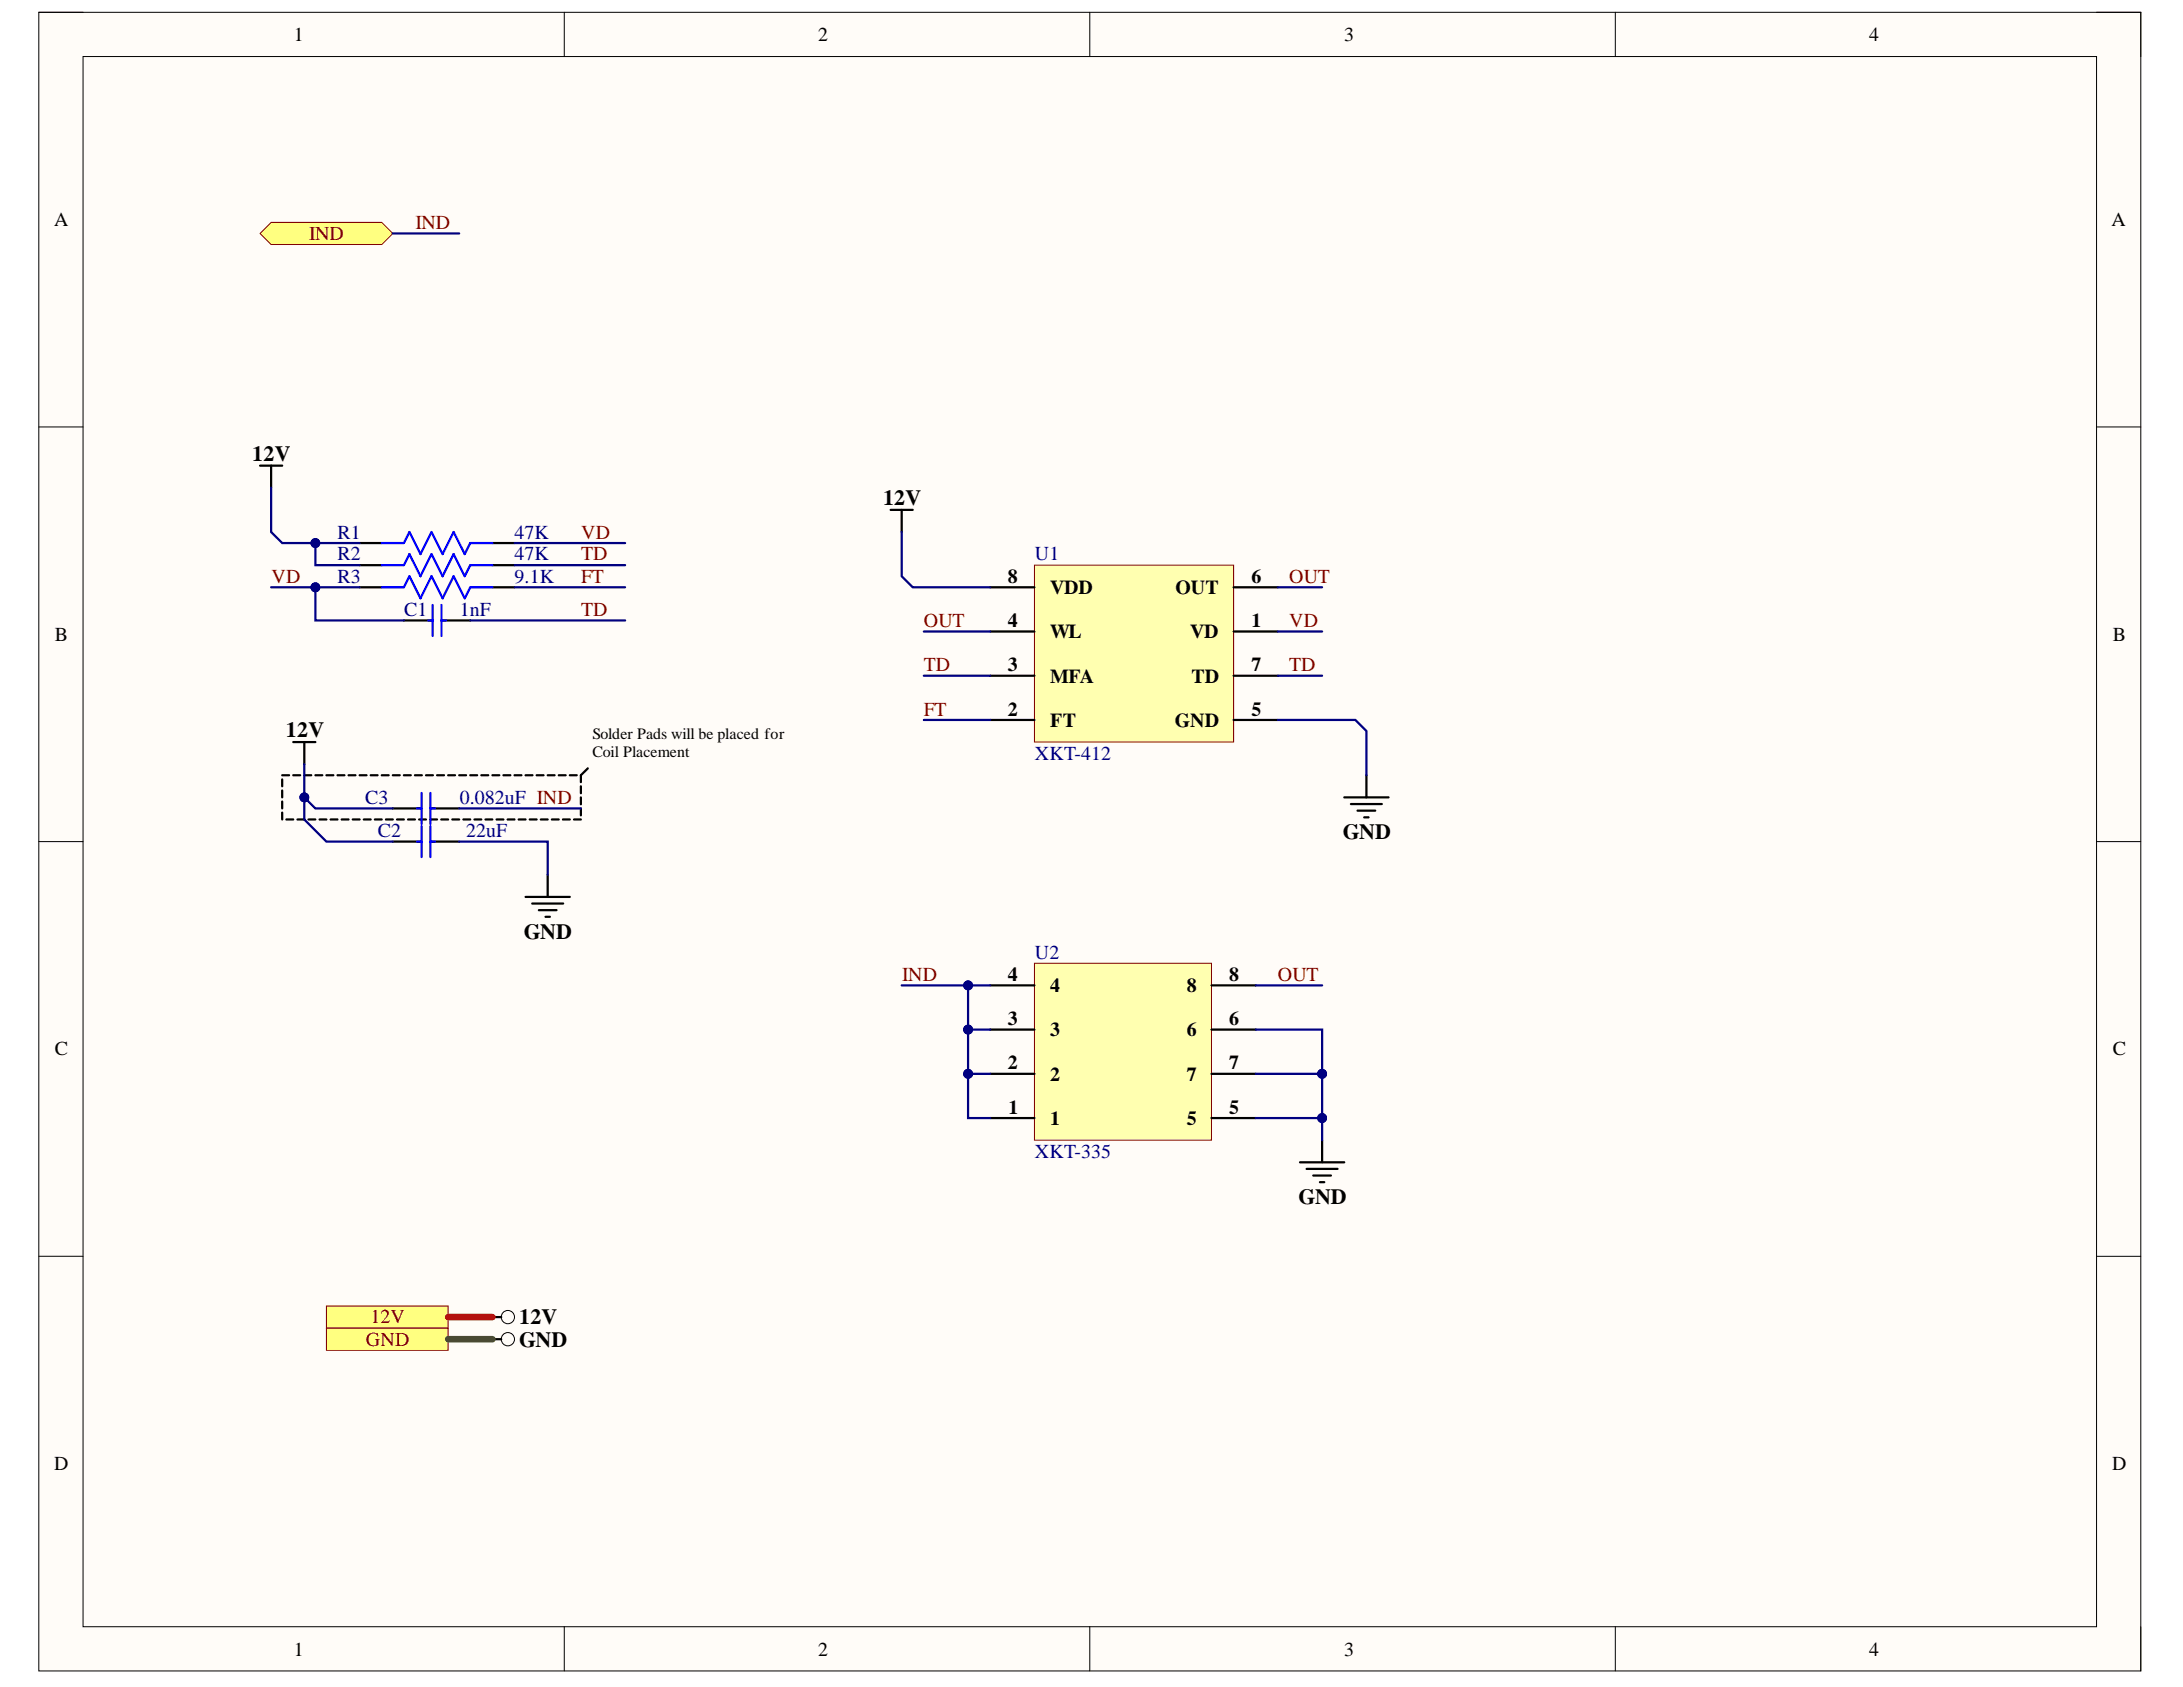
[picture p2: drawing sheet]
<svg xmlns="http://www.w3.org/2000/svg" width="279mm" height="216mm" viewBox="0 0 279 216" stroke-linecap="round" stroke-linejoin="round" font-family="sans-serif">
<defs><g id="words">
<g font-size="2.8">
<text x="32.3" y="59">12V</text>
<text x="113" y="64.6">12V</text>
<text x="36.6" y="94.4">12V</text>
<text x="171.9" y="107.4">GND</text>
<text x="67" y="120.1">GND</text>
<text x="166.2" y="154.1">GND</text>
<text x="66.4" y="169.5">12V</text>
<text x="66.4" y="172.3">GND</text>
</g>
<g font-size="2.5">
<text x="37.6" y="5.2">1</text>
<text x="104.7" y="5.2">2</text>
<text x="172" y="5.2">3</text>
<text x="239.2" y="5.2">4</text>
<text x="6.9" y="29">A</text>
<text x="270.2" y="29">A</text>
<text x="129" y="74.6">8</text>
<text x="134.4" y="76">VDD</text>
<text x="150.5" y="76">OUT</text>
<text x="160.2" y="74.6">6</text>
<text x="7" y="82">B</text>
<text x="129" y="80.2">4</text>
<text x="134.4" y="81.7">WL</text>
<text x="152.3" y="81.7">VD</text>
<text x="160.2" y="80.2">1</text>
<text x="270.4" y="82">B</text>
<text x="129" y="85.9">3</text>
<text x="134.4" y="87.3">MFA</text>
<text x="152.5" y="87.3">TD</text>
<text x="160.2" y="85.9">7</text>
<text x="129" y="91.6">2</text>
<text x="134.4" y="93">FT</text>
<text x="150.4" y="93">GND</text>
<text x="160.2" y="91.6">5</text>
<text x="129" y="125.5">4</text>
<text x="157.3" y="125.5">8</text>
<text x="129" y="131.2">3</text>
<text x="134.4" y="127">4</text>
<text x="151.9" y="127">8</text>
<text x="157.3" y="131.2">6</text>
<text x="7" y="135.1">C</text>
<text x="129" y="136.9">2</text>
<text x="134.4" y="132.6">3</text>
<text x="151.9" y="132.6">6</text>
<text x="157.3" y="136.9">7</text>
<text x="270.4" y="135.1">C</text>
<text x="129.1" y="142.5">1</text>
<text x="134.4" y="143.9">1</text>
<text x="134.4" y="138.3">2</text>
<text x="151.9" y="143.9">5</text>
<text x="151.9" y="138.3">7</text>
<text x="157.3" y="142.5">5</text>
<text x="6.9" y="188.1">D</text>
<text x="270.3" y="188.1">D</text>
<text x="37.6" y="211.9">1</text>
<text x="104.7" y="211.9">2</text>
<text x="172" y="211.9">3</text>
<text x="239.2" y="211.9">4</text>
</g>
<g font-size="2.5" fill="#800000">
<text x="53.2" y="29.3">IND</text>
<text x="39.6" y="30.7">IND</text>
<text x="74.4" y="71.7">TD</text>
<text x="74.4" y="68.9">VD</text>
<text x="34.7" y="74.6">VD</text>
<text x="74.4" y="74.6">FT</text>
<text x="165" y="74.6">OUT</text>
<text x="74.4" y="78.8">TD</text>
<text x="118.3" y="80.2">OUT</text>
<text x="165" y="80.2">VD</text>
<text x="118.3" y="85.9">TD</text>
<text x="165" y="85.9">TD</text>
<text x="118.3" y="91.6">FT</text>
<text x="115.5" y="125.5">IND</text>
<text x="163.6" y="125.5">OUT</text>
<text x="46.8" y="172.3">GND</text>
<text x="47.4" y="169.4">12V</text>
</g>
<g font-size="2.5" fill="#000080">
<text x="43.2" y="68.9">R1</text>
<text x="43.2" y="71.7">R2</text>
<text x="65.9" y="68.9">47K</text>
<text x="65.9" y="71.7">47K</text>
<text x="132.5" y="71.7">U1</text>
<text x="43.2" y="74.6">R3</text>
<text x="65.9" y="74.6">9.1K</text>
<text x="51.7" y="78.8">C1</text>
<text x="58.8" y="78.8">1nF</text>
<text x="132.5" y="97.2">XKT-412</text>
<text x="46.7" y="102.9">C3</text>
<text x="48.4" y="107.1">C2</text>
<text x="58.8" y="102.9">0.082uF IND</text>
<text x="59.7" y="107.1">22uF</text>
<text x="132.5" y="122.7">U2</text>
<text x="132.5" y="148.2">XKT-335</text>
</g>
<g font-size="2">
<text x="75.8" y="94.6">Solder Pads will be placed for</text>
<text x="75.8" y="96.9">Coil Placement</text>
</g>
</g></defs>
<path d="M5 1.6h269v212.2h-269z" fill-rule="evenodd" fill="#fffcf8"/>
<path d="M5 1.6h269v212.2h-269z" fill="none" stroke="#000" stroke-width=".13"/>
<path d="M10.6 7.2h257.7v201h-257.7z" fill-rule="evenodd" fill="#fffcf8"/>
<g fill="none" stroke="#000" stroke-width=".13">
<path d="M5 1.6h5.6M10.6 7.2h257.7v201h-257.7zM72.2 1.6v5.6M139.5 1.6v5.6M206.7 1.6v5.6M268.3 1.6h5.7v5.6M5 54.6h5.6M268.3 54.6h5.7M5 107.7h5.6M268.3 107.7h5.7M5 160.8h5.6M268.3 160.8h5.7"/>
<path d="M72.2 208.2v5.6M139.5 208.2v5.6M206.7 208.2v5.6M274 208.2v5.6"/>
</g>
<path d="M132.4 72.3h25.5v22.7h-25.5z" fill-rule="evenodd" fill="#ffffb0"/>
<path d="M132.4 72.3h25.5v22.7h-25.5z" fill="none" stroke="#800000" stroke-width=".13"/>
<g fill="none" stroke="#000" stroke-width=".28">
<path d="M33.3 59.6h2.8M34.7 59.6v2.8M46 69.5h2.9M46 72.3h2.9M63 69.5h2.9M63 72.3h2.9M114 65.3h2.8M115.4 65.3v2.8M126.7 75.2h5.7M157.9 75.2h5.7M37.5 95h2.9M38.9 95v2.8"/>
<path d="M126.7 80.8h5.7M126.7 92.1h5.7M126.7 86.5h5.7M157.9 80.8h5.7M157.9 92.1h5.7M157.9 86.5h5.7M174.9 99.2v2.8M67.3 114.8h5.6M68.1 115.6h4M69 116.5h2.2M69.8 117.3h.6M70.1 112v2.8"/>
<path d="M172.1 102h5.6M172.9 102.9h4M173.7 103.7h2.3M174.6 104.6h.6M166.4 148.7h5.6M167.2 149.6h4M168.1 150.4h2.2M168.9 151.3h.6M169.2 145.9v2.8"/>
</g>
<path d="M48.9 69.5h2.8l.7-1.4 1.4 2.8 1.4-2.8 1.4 2.8 1.5-2.8 1.4 2.8 .7-1.4h2.8M48.9 72.3h2.8l.7-1.4 1.4 2.8 1.4-2.8 1.4 2.8 1.5-2.8 1.4 2.8 .7-1.4h2.8" fill="none" stroke="#00f" stroke-width=".28"/>
<path d="M132.4 123.3h22.7v22.6h-22.7z" fill-rule="evenodd" fill="#ffffb0"/>
<path d="M132.4 123.3h22.7v22.6h-22.7z" fill="none" stroke="#800000" stroke-width=".13"/>
<path d="M46 75.2h2.9M63 75.2h2.9M126.7 137.4h5.7M126.7 131.8h5.7M126.7 126.1h5.7M155.1 137.4h5.6M155.1 131.8h5.6M155.1 126.1h5.6M126.7 143.1h5.7M155.1 143.1h5.6M63 168.6h1.2M63 171.4h1.2" fill="none" stroke="#000" stroke-width=".28"/>
<path d="M48.9 75.2h2.8l.7-1.5 1.4 2.9 1.4-2.9 1.4 2.9 1.5-2.9 1.4 2.9 .7-1.4h2.8" fill="none" stroke="#00f" stroke-width=".28"/>
<g fill="none" stroke="#000" stroke-width=".13">
<circle cx="65" cy="168.6" r=".85"/>
<circle cx="65" cy="171.4" r=".85"/>
</g>
<path d="M41.8 167.1h15.6v2.9h-15.6z" fill-rule="evenodd" fill="#ffff80"/>
<path d="M41.8 167.1h15.6v2.9h-15.6z" fill="none" stroke="#800000" stroke-width=".13"/>
<path d="M41.8 170h15.6v2.8h-15.6z" fill-rule="evenodd" fill="#ffff80"/>
<path d="M41.8 170h15.6v2.8h-15.6z" fill="none" stroke="#800000" stroke-width=".13"/>
<path d="M33.3 29.9l1.4-1.4h14.2l1.4 1.4-1.4 1.4h-14.2z" fill-rule="evenodd" fill="#ffff80"/>
<path d="M33.3 29.9l1.4-1.4h14.2l1.4 1.4-1.4 1.4h-14.2z" fill="none" stroke="#800000" stroke-width=".13"/>
<g fill="none" stroke="#000" stroke-width=".28">
<path d="M51.7 79.4h3.7M56.5 79.4h3.7M36.1 99.2h.9M36.1 99.7v.9M37.5 99.2h.9M38.9 99.2h.9M40.4 99.2h.9M41.8 99.2h.9M43.2 99.2h.9M44.6 99.2h.9M46 99.2h.9M47.4 99.2h.9"/>
<path d="M48.9 99.2h.8M50.3 99.2h.9M51.7 99.2h.9M53.1 99.2h.9M54.5 99.2h.9M55.9 99.2h.9M57.4 99.2h.8M58.8 99.2h.9M60.2 99.2h.9M61.6 99.2h.9M63 99.2h.9M64.4 99.2h.9"/>
<path d="M65.9 99.2h.8M67.3 99.2h.9M68.7 99.2h.9M70.1 99.2h.9M71.5 99.2h.9M72.9 99.2h.9M75.2 98.3l-.9 .9v.9M36.1 101.2v.8M36.1 102.6v.9M36.1 104v.9M36.6 104.9h.9M38.1 104.9h.8"/>
<path d="M39.5 104.9h.9M40.9 104.9h.9M42.3 104.9h.9M43.7 104.9h.9M45.1 104.9h.9M46.6 104.9h.8M48 104.9h.9M49.4 104.9h.9M50.3 107.7h3.7M50.3 103.5h3.7M50.8 104.9h.9M52.2 104.9h.9"/>
<path d="M53.6 104.9h.9M55.1 104.9h.8M55.1 107.7h3.7M55.1 103.5h3.7M56.5 104.9h.9M57.9 104.9h.9M59.3 104.9h.9M60.7 104.9h.9M62.1 104.9h.9M63.6 104.9h.8M65 104.9h.9M66.4 104.9h.9"/>
<path d="M67.8 104.9h.9M69.2 104.9h.9M70.6 104.9h.9M72 104.9h.9M73.5 104.9h.8M74.3 100.6v.9M74.3 102v.9M74.3 103.5v.8"/>
</g>
<path d="M54.8 79.4h.6M55.4 77.4v4M56.5 77.4v4M56.5 79.4h.6M53.4 107.7h.6M53.4 103.5h.6M54 101.5v3.9M54 105.7v4M55.1 101.5v3.9M55.1 105.7v4M55.1 107.7h.6M55.1 103.5h.6" fill="none" stroke="#00f" stroke-width=".28"/>
<path d="M34.7 75.2h11.3M163.6 75.2h5.6" fill="none" stroke="#000080" stroke-width=".28"/>
<circle cx="40.4" cy="75.2" r=".57" fill="#000080"/>
<circle cx="40.4" cy="75.2" r=".57" fill="none" stroke="#000080" stroke-width=".13"/>
<path d="M34.7 62.4v5.7l1.4 1.4h9.9" fill="none" stroke="#000080" stroke-width=".28"/>
<circle cx="40.4" cy="69.5" r=".57" fill="#000080"/>
<circle cx="40.4" cy="69.5" r=".57" fill="none" stroke="#000080" stroke-width=".13"/>
<path d="M38.9 102v2.9l2.9 2.8h8.5" fill="none" stroke="#000080" stroke-width=".28"/>
<circle cx="38.9" cy="102" r=".57" fill="#000080"/>
<circle cx="38.9" cy="102" r=".57" fill="none" stroke="#000080" stroke-width=".13"/>
<path d="M38.9 97.8v4.2l1.5 1.5h9.9" fill="none" stroke="#000080" stroke-width=".28"/>
<circle cx="38.9" cy="102" r=".57" fill="#000080"/>
<circle cx="38.9" cy="102" r=".57" fill="none" stroke="#000080" stroke-width=".13"/>
<path d="M40.4 75.2v4.2h11.3" fill="none" stroke="#000080" stroke-width=".28"/>
<circle cx="40.4" cy="75.2" r=".57" fill="#000080"/>
<circle cx="40.4" cy="75.2" r=".57" fill="none" stroke="#000080" stroke-width=".13"/>
<path d="M40.4 69.5v2.8h5.6" fill="none" stroke="#000080" stroke-width=".28"/>
<circle cx="40.4" cy="69.5" r=".57" fill="#000080"/>
<circle cx="40.4" cy="69.5" r=".57" fill="none" stroke="#000080" stroke-width=".13"/>
<path d="M50.3 29.9h8.5M60.2 79.4h19.8M65.9 75.2h14.1M65.9 72.3h14.1M65.9 69.5h14.1M58.8 107.7h11.3v4.3M58.8 103.5h15.5M115.4 126.1h11.3" fill="none" stroke="#000080" stroke-width=".28"/>
<path d="M57.4 171.4h5.6" fill="none" stroke="#38761d" stroke-width=".85"/>
<path d="M57.4 168.6h5.6" fill="none" stroke="#f00" stroke-width=".85"/>
<circle cx="123.9" cy="126.1" r=".57" fill="#000080"/>
<circle cx="123.9" cy="126.1" r=".57" fill="none" stroke="#000080" stroke-width=".13"/>
<path d="M115.4 68.1v5.6l1.4 1.5h9.9M118.2 92.1h8.5M118.2 86.5h8.5M118.2 80.8h8.5M123.9 126.1v17h2.8" fill="none" stroke="#000080" stroke-width=".28"/>
<circle cx="123.9" cy="137.4" r=".57" fill="#000080"/>
<circle cx="123.9" cy="137.4" r=".57" fill="none" stroke="#000080" stroke-width=".13"/>
<circle cx="123.9" cy="131.8" r=".57" fill="#000080"/>
<circle cx="123.9" cy="131.8" r=".57" fill="none" stroke="#000080" stroke-width=".13"/>
<circle cx="123.9" cy="126.1" r=".57" fill="#000080"/>
<circle cx="123.9" cy="126.1" r=".57" fill="none" stroke="#000080" stroke-width=".13"/>
<path d="M123.9 137.4h2.8" fill="none" stroke="#000080" stroke-width=".28"/>
<circle cx="123.9" cy="137.4" r=".57" fill="#000080"/>
<circle cx="123.9" cy="137.4" r=".57" fill="none" stroke="#000080" stroke-width=".13"/>
<path d="M123.9 131.8h2.8" fill="none" stroke="#000080" stroke-width=".28"/>
<circle cx="123.9" cy="131.8" r=".57" fill="#000080"/>
<circle cx="123.9" cy="131.8" r=".57" fill="none" stroke="#000080" stroke-width=".13"/>
<path d="M160.7 143.1h8.5v2.8" fill="none" stroke="#000080" stroke-width=".28"/>
<circle cx="169.2" cy="143.1" r=".57" fill="#000080"/>
<circle cx="169.2" cy="143.1" r=".57" fill="none" stroke="#000080" stroke-width=".13"/>
<path d="M160.7 137.4h8.5v5.7" fill="none" stroke="#000080" stroke-width=".28"/>
<circle cx="169.2" cy="143.1" r=".57" fill="#000080"/>
<circle cx="169.2" cy="143.1" r=".57" fill="none" stroke="#000080" stroke-width=".13"/>
<circle cx="169.2" cy="137.4" r=".57" fill="#000080"/>
<circle cx="169.2" cy="137.4" r=".57" fill="none" stroke="#000080" stroke-width=".13"/>
<path d="M160.7 131.8h8.5v5.6" fill="none" stroke="#000080" stroke-width=".28"/>
<circle cx="169.2" cy="137.4" r=".57" fill="#000080"/>
<circle cx="169.2" cy="137.4" r=".57" fill="none" stroke="#000080" stroke-width=".13"/>
<path d="M163.6 86.5h5.6M163.6 80.8h5.6M163.6 92.1h9.9l1.4 1.5v5.6M160.7 126.1h8.5" fill="none" stroke="#000080" stroke-width=".28"/>
<use href="#words"/>
</svg>
